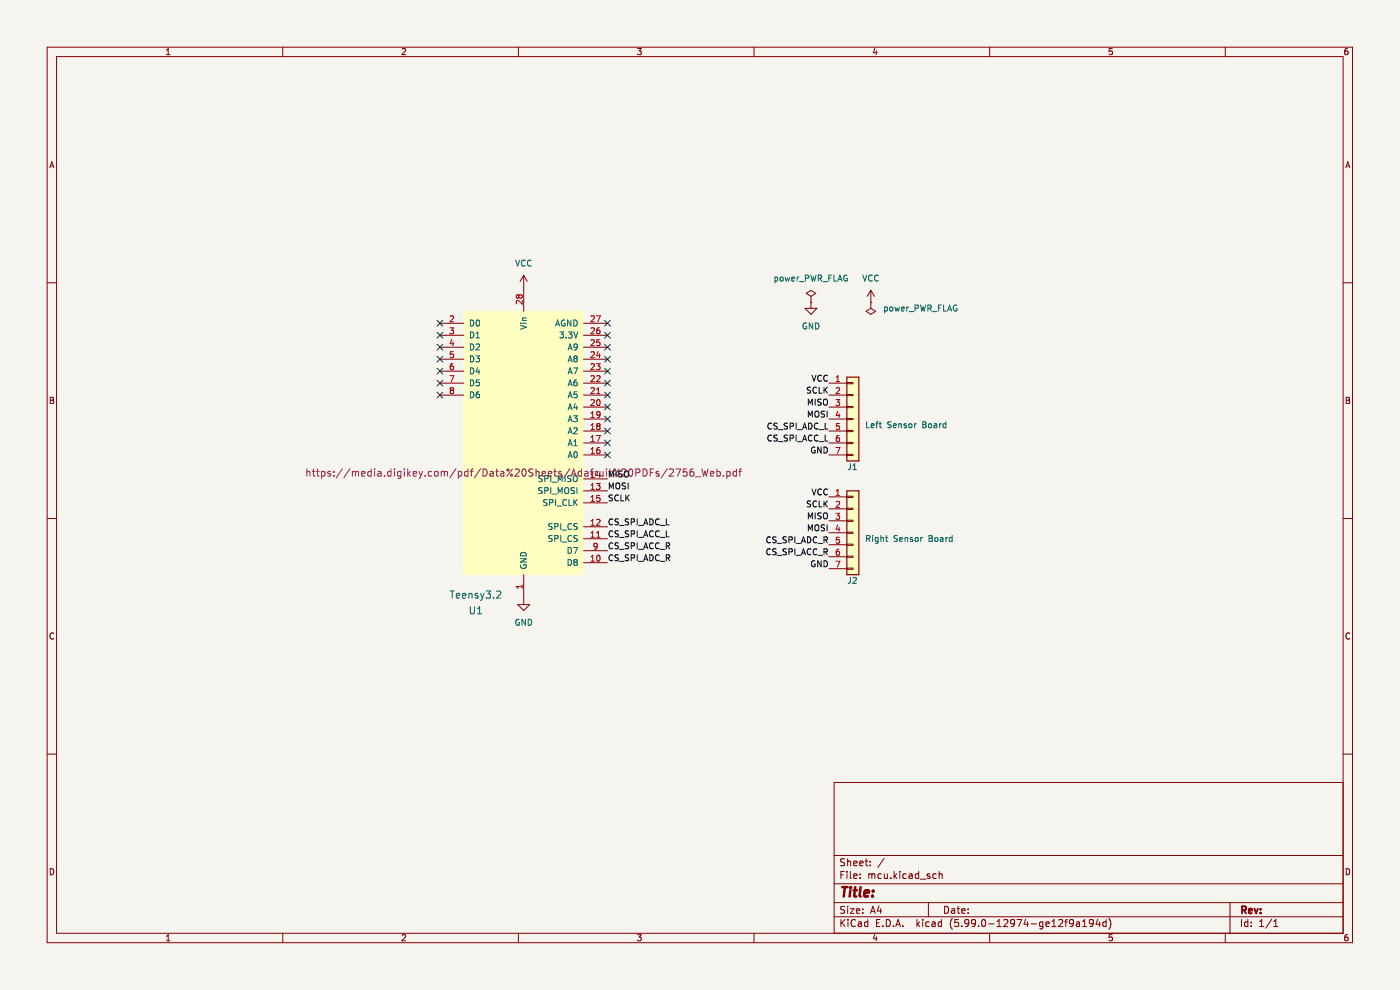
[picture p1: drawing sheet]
<svg xmlns="http://www.w3.org/2000/svg" width="297mm" height="210mm" viewBox="0 0 297 210" stroke-linecap="round" stroke-linejoin="round" font-family="sans-serif">
<path d="M0 0h296.9v210h-296.9z" fill-rule="evenodd" fill="#f5f4ef" stroke="#f5f4ef" stroke-width=".21"/>
<g fill="none" stroke="#840000" stroke-width=".21">
<path d="M10 10h276.9v190h-276.9zM12 12h272.9v186h-272.9zM35.3 11.6h.8M35.3 10.7l.4-.4v1.3M60 10v2M85.3 10.4l.5-.1 .2 .4-.8 .9h.8M110 10v2M135.2 10.3h.8l-.4 .5 .4 .1v.6l-.2 .1-.6-.1M160 10v2M185.6 10.2l-.3 1h.8M185.9 10.7v.9M209.9 10v2"/>
<path d="M235.9 10.3h-.6v.6h.6v.6l-.1 .1-.5-.1M259.9 10v2M285.9 10.3l-.4 .1-.2 .2v.7l.2 .3 .4-.1v-.6l-.4-.1-.2 .2M10.6 35.6l.4-1.3 .4 1.3M10.7 35.2h.6M285.5 35.6l.4-1.3 .5 1.3M285.6 35.2h.6M10 60h2M111.1 58.4l-.8 1.3M111.1 58.4v7.6M111.1 58.4l.8 1.3M284.9 60h2"/>
<path d="M93.3 68.6h5.1M93.3 78.7h5.1M93.3 76.2h5.1M93.3 73.7h5.1M93.3 71.1h5.1M123.8 68.6h5.1M123.8 78.7h5.1M123.8 76.2h5.1M123.8 73.7h5.1M123.8 71.1h5.1M170.8 65.4h2.5l-1.3 1.3zM171 62.2l1-.6 1.1 .6-1.1 .7z"/>
<path d="M172 64.1h.1M172 62.9v2.5M183.7 66l1-.6 1.1 .6-1.1 .7zM184.7 64.1h.1M184.7 61.6l-.7 1.3M184.7 61.6v3.8M184.7 61.6l.8 1.3M10.7 84.3h.4l.2 .2-.2 .4 .2 .1 .1 .3-.2 .3h-.5zM10.7 84.9h.4M93.3 83.8h5.1M93.3 81.3h5.1M123.8 96.5h5.1"/>
<path d="M123.8 94h5.1M123.8 91.4h5.1M123.8 88.9h5.1M123.8 86.3h5.1M123.8 83.8h5.1M123.8 81.3h5.1M175.9 96.5h3.8M175.9 94h3.8M175.9 91.4h3.8M175.9 88.9h3.8M175.9 86.3h3.8M175.9 83.8h3.8"/>
<path d="M175.9 81.3h3.8M179.7 81.1h1.2v.3h-1.2zM179.7 83.7h1.2v.2h-1.2zM179.7 86.2h1.2v.3h-1.2zM179.7 88.8h1.2v.2h-1.2zM179.7 91.3h1.2v.3h-1.2zM179.7 93.8h1.2v.3h-1.2zM179.7 96.4h1.2v.2h-1.2zM285.6 84.3h.4l.3 .2-.3 .4 .3 .1v.3l-.2 .3h-.5zM285.6 84.9h.4M10 110h2M123.8 119.4h5.1"/>
<path d="M123.8 114.3h5.1M123.8 111.7h5.1M123.8 104.1h5.1M123.8 101.6h5.1M123.8 106.7h5.1M123.8 116.8h5.1M175.9 105.4h3.8M175.9 107.9h3.8M175.9 110.5h3.8M175.9 113h3.8M175.9 115.6h3.8M175.9 118.1h3.8"/>
<path d="M179.7 105.3h1.2v.2h-1.2zM179.7 107.8h1.2v.3h-1.2zM179.7 110.3h1.2v.3h-1.2zM179.7 112.9h1.2v.2h-1.2zM179.7 115.4h1.2v.3h-1.2zM179.7 118h1.2v.2h-1.2zM284.9 110h2M11.4 134.4a.58 .58 0 0 0-.8 .5 .58 .58 0 0 0 .8 .5M109.8 128.2h2.6l-1.3 1.3zM111.1 121.9v6.3M175.9 120.6h3.8M179.7 120.5h1.2v.3h-1.2z"/>
<path d="M286.3 134.4a.58 .58 0 0 0-.8 .5 .58 .58 0 0 0 .8 .5M10 160h2M284.9 160h2M284.9 166h-107.9v32M10.7 184.3a.66 .66 0 0 1 .7 .6 .66 .66 0 0 1-.7 .7zM35.3 198.6l.4-.3v1.3M35.3 199.6h.8M60 198v2M85.3 198.4l.5-.1 .2 .3-.8 1h.8M110 198v2M135.2 198.3h.8l-.4 .5 .4 .1v.5l-.2 .2-.6-.2M160 198v2"/>
<path d="M177 194.5h107.9M177 191.5h107.9M177 187.5h107.9M177 181.5h107.9M178.4 185.6h.5M178.4 195v1.5M178.6 195.7l.6 .8M179.1 184.9h-.7v1.4M179.2 192.3l-.6-.1-.2 .2v.4l.6 .3 .2 .4-.3 .2h-.6M179.2 182.2h-.6l-.2 .1v.4l.6 .3 .2 .4-.3 .3-.6-.1M179.2 195l-.8 .9M179.7 184.9v.1"/>
<path d="M179.7 185.4v.9M179.8 182.2v1.5M179.8 192.2v.2M179.8 192.7v1M179.8 182.8l.2-.1h.4l.1 1M179.9 195v.2M179.9 195.5v1M180.4 192.7h.8l-.8 1h.8M180.4 184.9v1.2l.2 .2M181.1 185.8l.7-.1-.1-.3h-.4l-.2 .2 .1 .7h.5M181.1 183.2l.7-.2-.1-.3h-.4l-.2 .2 .1 .7h.5M181.5 195.2a.71 .71 0 0 0-1 .5 .71 .71 0 0 0 .7 .8l.3-.1"/>
<path d="M181.7 193.2l.7-.1-.1-.3-.4-.1-.2 .3v.7h.6M182.1 195.6h.6v.9M182.4 183.2l.7-.2-.1-.3h-.4l-.2 .2 .1 .7h.5M182.5 186.2v.1M182.5 185.4v.2M182.7 195.9l-.5 .1-.2 .2 .2 .3h.5M183 193.6v.1M183 192.8v.2M183.5 182.7h.6M183.7 182.2v1.2l.4 .3M184.1 195.6l-.4-.1-.3 .3 .1 .7h.6M184.1 195v1.5"/>
<path d="M184.3 185.5l.4-.1 .3 .2M184.3 185.4v.9M184.6 183.5v.2M184.6 182.7v.2M184.7 193.7l.5-1.5 .5 1.5M184.8 193.3h.7M185 185.6l.2-.2h.3l.1 .9M185 185.6v.7M185.6 198.2l-.3 .9h.8M185.9 198.7v.9M186 195.8h.5M186.5 192.2l-.4 1h.9"/>
<path d="M186.7 195h-.7v1.5h.7M186.8 192.7v1M187 185.4h-.5l-.3 .2 .2 .7h.6M187.3 196.4v.1M187.5 182.1l-1.3 1.9M187.6 185.4l.1 .9h.3l.2-.1M188 195a.76 .76 0 0 1 .9 .8 .76 .76 0 0 1-.9 .7zM188.2 185.4v.9M189 186.2v.1M189.5 196.4v.1M189.7 184.9v1.4M189.8 185.8l.4 .5"/>
<path d="M190 196.5l.5-1.5 .5 1.5M190.2 196.1h.7M190.2 185.4l-.5 .5M190.9 184.9v.1M190.9 185.4v.9M191.5 196.4v.1M192.2 185.4h-.4l-.3 .2 .2 .7h.5M192.9 185.4h.6v.9M193.5 185.7l-.5 .1-.2 .2 .2 .3h.5M194.5 195v1.5M194.7 196l.4 .5M194.9 185.4h-.4l-.3 .2 .1 .7h.6"/>
<path d="M194.9 184.9v1.4M195.1 195.5l-.6 .6M195.2 186.5h1.2M195.7 195v.2M195.7 195.5v1M197 191.5v3M197.1 195.6l-.4-.1-.3 .3 .1 .7h.6M197.2 185.4h-.3l-.2 .2v.2l.5 .1v.4h-.5M197.7 195.6h.6l.1 .9M198.4 195.9l-.5 .1-.2 .2 .2 .3h.5M198.6 185.4h-.4l-.3 .2 .1 .7h.6M199.2 185.5l.3-.1h.3l.1 .9"/>
<path d="M199.2 184.9v1.4M199.7 195.6l-.4-.1-.3 .3 .2 .7h.5M199.7 195v1.5M200.4 192.2a.76 .76 0 0 1 .9 .8 .76 .76 0 0 1-.9 .7zM201.9 192.8h.6v.9M202 194.8a1.72 1.72 0 0 0 0 2.3M202.5 193.1l-.5 .1-.2 .2 .2 .3h.5M203 192.7h.6M203.2 192.2v1.3l.4 .2M203.3 195h-.7l-.1 .8 .2-.2 .5 .1 .2 .2-.1 .5-.2 .1-.6-.1M204 193.2l.7-.1v-.3l-.5-.1-.2 .3 .1 .7h.6M204 196.4v.1"/>
<path d="M205.4 193.6v.1M205.4 192.8v.2M205.5 195.7l-.3 .3-.4-.1-.1-.2v-.4l.3-.3h.2l.3 .3a1 1 0 0 1-.4 1.2h-.3M207 195.7l-.3 .3-.5-.1-.1-.2v-.4l.3-.3h.3l.3 .3a1 1 0 0 1-.5 1.2h-.3M207.6 196.4v.1M208.4 195.2l.2-.2a.8 .8 0 0 1 .5 .8 .8 .8 0 0 1-.5 .7l-.4-.5zM209.7 196h1.2M209.9 198v2M211.5 196.5h.9M211.5 195.5l.5-.5v1.5M213 195.2l.5-.2 .3 .5-.9 1h.9M215.2 195.7l-.2 .3-.5-.1-.1-.2v-.4l.3-.3h.3l.2 .3a1 1 0 0 1-.4 1.2h-.3"/>
<path d="M215.7 195h1l-.6 1.5M217.6 195l-.4 1h1M218 195.5v1M218.7 196h1.2M221.2 195.6l-.4-.1-.3 .3 .2 .7h.5M221.2 195.5v1.3l-.2 .2h-.4M221.9 196l.7-.1-.1-.3-.4-.1-.2 .3 .1 .7h.5M223.2 196.5h.8M223.2 195.5l.4-.5v1.5M224.6 195.2l.6-.2 .3 .5-1 1h1M225.9 195.5h.6M226.5 195l-.4 .3v1.2"/>
<path d="M227.7 195.7l-.2 .3-.5-.1-.1-.2v-.4l.3-.3h.3l.2 .3a1 1 0 0 1-.4 1.2h-.3M228.4 195.6h.6v.9M229 195.9l-.5 .1-.2 .2 .2 .3h.5M229.7 196.5h.8M229.7 195.5l.4-.5v1.5M231.9 195.7l-.2 .3-.5-.1-.1-.2v-.4l.3-.3h.3l.2 .3a1 1 0 0 1-.4 1.2h-.3M232.9 195l-.4 1h.9M233.2 195.5v1M234.7 195.6l-.5-.1-.3 .3 .2 .7h.6M234.7 195v1.5M235.2 194.8a1.72 1.72 0 0 1 0 2.3M235.9 198.3h-.6v.6l.6-.1v.6l-.1 .2-.5-.2"/>
<path d="M259.9 198v2M260.9 191.5v6.5M263.4 195v1.5M264.7 195.6l-.4-.1-.3 .3 .2 .7h.5M264.7 195v1.5M265.4 196.4v.1M265.4 195.6v.2M267.2 196.5h.9M267.2 195.5l.5-.5v1.5M269.8 195l-1.3 1.9M270.2 196.5h.9M270.2 195.5l.5-.5v1.5"/>
<path d="M285.6 184.3a.66 .66 0 0 1 .7 .6 .66 .66 0 0 1-.7 .7zM285.9 198.3h-.4l-.2 .3v.7l.2 .3 .4-.2v-.6h-.4l-.2 .2"/>
</g>
<path d="M263.5 193h.7l.1-.3v-.3l-.8-.2v1.5M263.8 193l.5 .7M264.9 193.2l.7-.1v-.3l-.5-.1-.2 .3 .1 .7h.6M266.1 192.7l.4 1 .3-1M267.4 193.6v.1M267.4 192.8v.2" fill="none" stroke="#840000" stroke-width=".39"/>
<path d="M178.7 188.2h1.1M179.2 188.2l-.2 2M180.4 188.8l-.2 1.4M180.5 188.2v.2M181.1 188.8h.7M181.4 188.2l-.2 1.7 .1 .2 .4 .1M182.6 188.2l-.2 1.7 .2 .3M183.4 189.5l.9-.2v-.4l-.6-.1-.3 .3v1h.7M185.1 190v.2M185.2 188.9v.2" fill="none" stroke="#840000" stroke-width=".52"/>
<g fill="none" stroke="#006464" stroke-width=".21">
<path d="M109.4 55.2l.4 1.3 .5-1.3M111.4 55.3a.56 .56 0 0 0-.8 .5 .56 .56 0 0 0 .8 .5M112.7 55.3a.56 .56 0 0 0-.8 .5 .56 .56 0 0 0 .8 .5M164.4 58.8h.4l.2 .2-.1 .6h-.5M164.4 58.8v1.2M165.6 58.8h.3l.2 .2v.4l-.2 .2-.4-.2zM166.6 58.8l.2 .8 .3-.6 .2 .6 .2-.8M168 59.2l.6-.1-.1-.3h-.4l-.1 .2v.6h.5M169.1 58.8v.8M169.5 58.8l-.4 .2M169.6 59.7h1M170.9 59h.6v-.5l-.6-.1v1.2"/>
<path d="M172 58.4l.3 1.2 .3-.9 .2 .9 .3-1.2M173.6 59h.6v-.5l-.6-.1v1.2M173.9 59l.4 .6M174.6 59.7h.9M175.8 59h.4M176.4 58.4h-.6v1.2M176.9 58.4v1.2h.6M177.8 59.6l.4-1.2 .4 1.2M177.9 59.3h.6M179.7 58.4a.58 .58 0 0 0-.7 .6 .58 .58 0 0 0 .8 .5v-.4h-.3M183 58.4l.5 1.2 .4-1.2M185 58.5a.56 .56 0 0 0-.8 .5 .56 .56 0 0 0 .8 .5"/>
<path d="M186.3 58.5a.56 .56 0 0 0-.8 .5 .56 .56 0 0 0 .8 .5M99.8 67.9a.64 .64 0 0 1 .7 .6 .64 .64 0 0 1-.7 .6zM99.8 70.4a.64 .64 0 0 1 .7 .7 .64 .64 0 0 1-.7 .6zM99.8 73a.64 .64 0 0 1 .7 .6 .64 .64 0 0 1-.7 .6zM99.8 75.5a.64 .64 0 0 1 .7 .6 .64 .64 0 0 1-.7 .7zM99.8 78a.64 .64 0 0 1 .7 .7 .64 .64 0 0 1-.7 .6zM100.9 75.5h.8l-.4 .5 .4 .1v.5l-.2 .2-.6-.2M101 73.1l.5-.1 .2 .3-.8 .9h.8M101 71.7h.7M101 70.8l.4-.4v1.3M101.1 68l.2-.1a.68 .68 0 0 1 .4 .6 .68 .68 0 0 1-.4 .6l-.3-.4zM101.3 78l-.3 .9h.8"/>
<path d="M101.6 78.5v.8M110.4 69l1.3 .4-1.3 .4M110.4 68.6h.1M110.8 68.6h.9M110.8 68h.9M111.7 67.4l-.8 .1v.5M117.9 69.1l.4-1.2 .4 1.2M118 68.8h.6M118.8 70.4h.8l-.5 .5 .4 .1v.6l-.2 .1-.5-.1M119.8 67.9a.58 .58 0 0 0-.7 .6 .58 .58 0 0 0 .8 .5v-.4h-.3M120.1 71.6v.1M120.5 79.3l.4-1.3 .5 1.3"/>
<path d="M120.5 76.8l.4-1.3 .5 1.3M120.5 74.2l.4-1.2 .5 1.2M120.6 70.4h.8l-.5 .5 .4 .1v.6l-.2 .1-.5-.1M120.6 78.9h.7M120.6 76.4h.7M120.6 73.9h.7M121.1 67.9v1.2l-.7-1.2v1.2M121.7 78h.8l-.5 1.3M121.7 67.9a.64 .64 0 0 1 .8 .6 .64 .64 0 0 1-.8 .6zM121.7 70.4l.5 1.3 .4-1.3M122 76l-.3-.2 .3-.3h.2l.3 .2-.3 .3M122 76l-.3 .3v.2l.3 .3 .3-.1 .2-.2-.1-.3-.2-.2"/>
<path d="M122 76h.2M122.5 73.5l-.3 .2h-.3l-.1-.6 .4-.1 .3 .2-.1 .7-.2 .3h-.3M171.1 68.6a.58 .58 0 0 0-.8 .6 .58 .58 0 0 0 .8 .5v-.5h-.2M172.4 68.5v1.3l-.7-1.3v1.3M173 68.5a.64 .64 0 0 1 .7 .6 .64 .64 0 0 1-.7 .7zM187.7 65.1v1.3M187.7 65.2l.3-.1 .3 .3-.2 .5h-.4M188.9 65.2l.3-.1 .2 .3v.3l-.2 .3-.5-.3zM189.8 65.1l.3 .9 .2-.6 .3 .6 .2-.9M191.2 65.6l.6-.2v-.2l-.4-.1-.2 .2 .1 .6h.5M192.4 65.1v.9M192.7 65.1l-.3 .3"/>
<path d="M192.9 66.1h.9M194.1 65.4l.6-.1 .1-.5-.7-.1v1.3M195.3 64.7l.3 1.3 .2-.9 .3 .9 .3-1.3M196.9 65.4l.6-.1v-.5l-.6-.1v1.3M197.2 65.4l.4 .6M197.8 66.1h1M199.1 65.3h.4M199.7 64.7h-.6v1.3M200.2 64.7v1.3h.6M201 66l.4-1.3 .5 1.3M201.1 65.6h.6M203 64.8a.58 .58 0 0 0-.8 .6 .58 .58 0 0 0 .8 .5v-.5h-.2"/>
<path d="M99.8 80.6a.64 .64 0 0 1 .7 .6 .64 .64 0 0 1-.7 .6zM99.8 83.1a.64 .64 0 0 1 .7 .6 .64 .64 0 0 1-.7 .7zM101.6 83.1l-.4 .1-.1 .2-.1 .7 .2 .3 .5-.1-.1-.6-.4-.1-.2 .2M101.7 80.6h-.6l-.1 .6 .6-.1 .1 .6-.2 .1-.5-.1M120.5 97.1l.4-1.3 .5 1.3M120.5 94.5l.4-1.2 .5 1.2M120.5 92l.4-1.3 .5 1.3M120.5 89.5l.4-1.3 .5 1.3M120.5 86.9l.4-1.2 .5 1.2M120.5 84.4l.4-1.3 .5 1.3M120.5 81.8l.4-1.2 .5 1.2M120.6 96.7h.7"/>
<path d="M120.6 94.2h.7M120.6 91.6h.7M120.6 89.1h.7M120.6 86.6h.7M120.6 84h.7M120.6 81.5h.7M121.7 88.2h.8l-.5 .5 .4 .1v.5l-.2 .2-.5-.2M121.7 90.9l.5-.2 .3 .4-.8 .9h.8M121.7 93.6l.4-.3v1.2M121.7 94.5h.8M121.9 95.9l.1-.1a.68 .68 0 0 1 .5 .6 .68 .68 0 0 1-.5 .7l-.3-.5zM122 85.6l-.3 .9h.8"/>
<path d="M122.3 80.6h-.3l-.2 .3-.1 .7 .3 .2 .4-.1-.1-.6h-.3l-.3 .2M122.3 86.1v.8M122.4 83.1h-.6l-.1 .6h.6l.1 .6-.2 .1-.5-.1M180.4 98.4l-.1 1-.4 .2M180.9 98.7l.4-.3v1.2M180.9 99.6h.8M183.9 89.5v1.2h.6M184.8 90.3l.6-.1v-.3h-.4l-.2 .2 .1 .6h.5M185.8 89.9h.5M186.3 89.5l-.3 .1v1.1M186.5 89.9h.5M186.7 89.5v1.1l.3 .1"/>
<path d="M189.1 89.5l-.7 .1v.3l.5 .3 .2 .3-.3 .2h-.5M189.5 90.3l.6-.1v-.3h-.4l-.2 .2 .1 .6h.5M190.7 90l.5-.1v.8M190.7 89.9v.8M192.3 89.9h-.3l-.2 .2v.1l.5 .2v.3h-.5M192.9 89.9h.3l.3 .2v.4l-.3 .2-.4-.2zM194 89.9v.8M194.4 89.9l-.4 .2M195.8 89.5h.4l.2 .2-.2 .4 .2 .1 .1 .3-.3 .2h-.4zM195.8 90.1h.4M197.1 89.9h.3l.2 .2v.4l-.2 .2-.4-.2zM198.2 89.9h.5v.8"/>
<path d="M198.7 90.2l-.6 .2 .2 .3h.4M199.3 89.9v.8M199.7 89.9l-.4 .2M200.7 89.9h-.4l-.2 .2 .1 .6h.5M200.7 89.5v1.2M110.4 118.5h1.3l-1.3 .7h1.3M110.5 119.8a.58 .58 0 0 0 .6 .8 .58 .58 0 0 0 .5-.8h-.5v.2M110.6 117.3a.66 .66 0 0 1 .7-.1 .66 .66 0 0 1 .4 .7h-1.3zM115 103.5l-.6 .1v.3l.5 .3 .1 .3-.2 .2-.5-.1M115 101h-.6v.4l.5 .2 .1 .3-.2 .3-.5-.1M115.6 104.1l.6-.1v-.4l-.6-.2v1.3M115.6 101.6l.6-.1v-.5l-.6-.1v1.3"/>
<path d="M116.1 106l-.7 .1v.4l.5 .2 .2 .3-.3 .2h-.5M116.6 106.6h.6l.1-.5-.7-.1v1.2M116.8 100.9v1.3M116.8 103.4v1.3M117.1 113.6h-.4l-.3 .2 .1 .3 .6 .3v.3l-.7 .1M117.1 111.1l-.4-.1-.3 .3 .1 .3 .6 .2v.4l-.7 .1M117.1 104.8h1M117.1 102.3h1M117.7 114.3l.6-.1 .1-.5-.7-.1v1.3M117.7 111.7h.6l.1-.5-.7-.2v1.3M117.9 106v1.2M118.2 107.4h.9"/>
<path d="M118.4 102.2v-1.3l.4 .9 .5-.9v1.3M118.4 104.7v-1.3l.4 .9 .5-.9v1.3M119 111v1.3M119 113.6v1.3M119.3 115h.9M119.3 112.4h.9M119.9 103.6l.2-.2a.43 .43 0 0 1 .5 .5v.4a.42 .42 0 0 1-.4 .4 .42 .42 0 0 1-.4-.4zM119.9 100.9v1.3M120.2 106.1a.56 .56 0 0 0-.8 .5 .56 .56 0 0 0 .8 .5M120.5 116.1a.64 .64 0 0 1 .8 .7 .64 .64 0 0 1-.8 .6zM120.5 118.7a.64 .64 0 0 1 .8 .6 .64 .64 0 0 1-.8 .6zM120.7 106v1.2h.6"/>
<path d="M121.1 101h-.6v.4l.5 .2 .1 .3-.2 .3-.5-.1M121.3 113.7a.56 .56 0 0 0-.8 .5 .56 .56 0 0 0 .8 .5M121.3 111.2a.56 .56 0 0 0-.8 .5 .56 .56 0 0 0 .8 .5M121.7 101.1l.2-.2a.43 .43 0 0 1 .6 .4v.4a.42 .42 0 0 1-.5 .5 .42 .42 0 0 1-.4-.5zM121.7 116.1h.8l-.5 1.3M121.7 106v1.2M121.9 103.5l-.7 .1v.3l.5 .3 .2 .3-.3 .2-.5-.1M121.9 106.5l.6 .7M122 119.2h.2M122 119.2l-.3-.2 .3-.3h.3l.2 .2-.3 .3M122 119.2l-.3 .3v.2l.3 .2h.2l.3-.2-.1-.4-.2-.1M122.4 103.4v1.3"/>
<path d="M122.5 113.6h-.5l-.3 .2 .2 .3 .5 .3v.3l-.7 .1M122.5 111.1l-.5-.1-.3 .3 .2 .3 .5 .2v.4l-.7 .1M122.5 106l-.8 .7M183.9 114.3l.6-.1v-.5l-.6-.1v1.3M184.2 114.3l.4 .6M185.1 113.6v.1M185.1 114v.9M186.3 114v1l-.3 .3-.3-.1M186.3 114.1l-.4-.1-.2 .3 .1 .5h.5M186.9 114.1h.5v.8M186.9 113.6v1.3M187.8 114h.5"/>
<path d="M188 113.6v1.1l.3 .2M190.4 113.6l-.7 .1v.4l.6 .2 .1 .3-.3 .3-.4-.1M190.9 114.4l.6-.1-.1-.2-.4-.1-.1 .2v.6h.5M192 114.1h.5l.1 .8M192 114v.9M193.6 114.1l-.3-.1-.2 .2 .1 .2 .4 .1v.3h-.5M194.3 114.1l.3-.1 .2 .3v.3l-.2 .3-.5-.3zM195.3 114v.9M195.7 114l-.4 .3M197.1 113.6h.4l.3 .2-.3 .4 .3 .1v.3l-.2 .3h-.5zM197.1 114.2h.4M198.4 114.1l.1-.1 .4 .1-.1 .7-.4-.1z"/>
<path d="M199.5 114.1h.5l.1 .8M200.1 114.3l-.6 .3 .1 .3 .5-.1M200.7 114v.9M201 114l-.3 .3M202 114.1l-.4-.1-.2 .3 .1 .5h.5M202 113.6v1.3M95.5 125.4h.9M95.9 125.4v1.5M96.8 126.4l.7-.2v-.3h-.5l-.2 .2 .1 .7h.6M98.1 126.4l.7-.2v-.3h-.5l-.2 .2 .1 .7h.6M99.5 126l.2-.1h.4v1M99.5 125.9v1"/>
<path d="M99.8 128.7v1.2l.3 .3h.3l.3-.3v-1.2M101.3 129.1l.4-.4v1.5M101.3 130.2h.9M101.4 125.9h-.4l-.2 .2 .1 .2 .5 .1v.4h-.6M102 125.9l.3 1M102.3 126.9l-.3 .5M102.7 125.9l-.4 1M103.1 125.4h1l-.5 .5 .4 .2v.6l-.2 .2-.7-.2M104.7 126.7v.2M105.4 125.5l.5-.1 .3 .4-.9 1.1h.9M110.1 131.4a.58 .58 0 0 0-.7 .6 .58 .58 0 0 0 .8 .5v-.4h-.3M111.5 131.4v1.2l-.8-1.2v1.2"/>
<path d="M112.1 131.4a.64 .64 0 0 1 .7 .6 .64 .64 0 0 1-.7 .6zM180.4 122.5l-.1 1.1-.4 .1M180.9 122.6l.5-.1 .3 .3-.8 .9h.8"/>
</g>
<g fill="#ffffc2" stroke="#ffffc2" stroke-width=".25">
<path d="M179.7 104.1h2.5v17.8h-2.5z" fill-rule="evenodd"/>
<path d="M179.7 80h2.5v17.8h-2.5z" fill-rule="evenodd"/>
</g>
<path d="M179.7 80h2.5v17.8h-2.5zM179.7 104.1h2.5v17.8h-2.5z" fill="none" stroke="#840000" stroke-width=".25"/>
<g fill="none" stroke="#a90000" stroke-width=".21">
<path d="M95.4 69.5h.8l-.4 .5 .4 .1v.6l-.2 .1-.6-.1M95.4 79.7h.9l-.6 1.3M95.5 67.1l.5-.1 .2 .4-.8 .9h.8M95.8 72l-.3 .9h.8M96.1 77.1l-.4 .1-.1 .3-.1 .7 .2 .2 .5-.1-.1-.6-.4-.1-.2 .3M96.1 72.5v.8M96.2 74.6h-.6l-.1 .6h.6l.1 .6-.2 .1-.5-.1M110.1 62.8l.2-.3h.2l.3 .3v.2l-.3 .3-.3-.1-.1-.2M110.1 62.8l-.3-.3-.3 .3 .1 .3 .2 .2 .3-.3M110.1 62.8v.2M110.8 63.7v.8l-.9-.8-.4 .3 .1 .5M125.4 67.1l.5-.1 .2 .4-.8 .9h.8"/>
<path d="M125.4 69.7l.5-.2 .2 .4-.8 .9h.8M125.4 72.2l.5-.1 .2 .3-.8 .9h.8M125.4 74.7l.5-.1 .2 .4-.8 .9h.8M125.4 77.3l.5-.2 .2 .4-.8 .9h.8M125.4 79.8l.5-.1 .2 .3-.8 1h.8M126.5 77.1h.8l-.4 .5 .3 .2v.5l-.1 .1-.6-.1M126.5 67h.9l-.6 1.3M126.6 79.8l.5-.1 .2 .3-.8 1h.8M126.9 74.5l-.3 1h.8M127.2 69.5l-.4 .1-.2 .2v.8l.2 .2 .4-.1v-.6l-.4-.1-.2 .3M127.2 75v.9M127.2 72.1h-.6v.6l.6-.1v.6l-.1 .1-.5-.1"/>
<path d="M95.7 82.8l-.2-.3 .2-.3h.3l.2 .3-.2 .3M95.7 82.8l-.2 .2v.3l.2 .2h.3l.2-.2v-.4l-.2-.1M95.7 82.8h.3M125.4 87.7l.3-.4v1.3M125.4 90.2l.3-.4v1.3M125.4 92.7l.3-.3v1.3M125.4 95.3l.3-.4v1.3M125.4 96.2h.7M125.4 93.7h.7M125.4 91.1h.7M125.4 88.6h.7M125.4 84.9l.5-.1 .2 .3-.8 .9h.8"/>
<path d="M125.4 82.3l.5-.1 .2 .4-.8 .9h.8M126.5 92.4h.9l-.6 1.3M126.6 82.6l.3-.4v1.3M126.6 83.5h.7M126.7 84.9l.2-.1a.68 .68 0 0 1 .4 .6 .68 .68 0 0 1-.4 .6l-.3-.4zM126.8 90.4l-.2-.3 .2-.3h.3l.2 .3-.2 .3M126.8 90.4l-.2 .2v.4l.2 .1h.3l.2-.2-.1-.4-.1-.1M126.8 90.4h.3M126.9 99.9l-.3 .9h.8M127.2 94.9l-.4 .1-.2 .2v.8l.2 .2 .4-.1v-.6l-.4-.1-.2 .2M127.3 87.8l-.2 .3-.4-.1-.1-.6 .5-.1 .2 .2-.1 .8-.1 .2-.4 .1M177.3 84.8h.8l-.4 .4 .4 .2v.5l-.2 .1-.6-.1"/>
<path d="M177.3 94.9h.9l-.6 1.3M177.4 80l.4-.3v1.3M177.4 82.3l.5-.1 .2 .4-.8 .9h.8M177.4 81h.7M177.7 87.2l-.3 1h.8M178 92.4h-.4l-.1 .3-.1 .7 .2 .3 .5-.2-.1-.6h-.4l-.2 .2M178 87.7v.9M178.1 89.8h-.6l-.1 .6h.6l.1 .6-.2 .1-.5-.1M125.4 106.4h.7M125.4 114h.7M125.4 119h.7M125.4 100.4l.3-.4v1.3"/>
<path d="M125.4 102.9l.3-.4v1.3M125.4 105.4l.3-.3v1.3M125.4 110.5l.3-.3v1.2M125.4 113.1l.3-.4v1.3M125.4 118.1l.3-.3v1.2M125.4 111.4h.7M125.4 103.8h.7M125.4 101.3h.7M126.5 102.5h.8l-.4 .5 .3 .1v.6l-.1 .1-.6-.1M126.6 110.3l.5-.1 .2 .3-.8 .9h.8M126.6 114h.7M126.6 113.1l.3-.4v1.3"/>
<path d="M126.7 115.8l-.2 .2h-.4l-.1-.6 .5-.2 .2 .3-.1 .7-.1 .2-.4 .1M126.7 117.9l.2-.1a.68 .68 0 0 1 .4 .6 .68 .68 0 0 1-.4 .6l-.3-.4zM127.2 100.4v.9M127.2 105.1h-.6v.6l.6-.1v.6l-.1 .2-.5-.2M177.3 108.9h.8l-.4 .5 .4 .1v.5l-.2 .2-.6-.2M177.3 119h.9l-.6 1.3M177.4 105.1h.7M177.4 104.2l.4-.4v1.3M177.4 106.5l.5-.1 .2 .3-.8 .9h.8M177.7 111.4l-.3 .9h.8M178 116.5l-.4 .1-.1 .2-.1 .7 .2 .3 .5-.1-.1-.6-.4-.1-.2 .2M178 111.9v.8"/>
<path d="M178.1 114h-.6l-.1 .6 .6-.1 .1 .6-.2 .1-.5-.1M110.8 124.1v.7M110.8 124.4h-1.3l.4 .4"/>
</g>
<path d="M98.4 66h25.4v55.9h-25.4z" fill-rule="evenodd" fill="#ffffc2" stroke="#ffffc2" stroke-width=".21"/>
<g fill="none" stroke="#840084" stroke-width=".21">
<path d="M65.1 99.5v1.5M66.3 100h.5M66.5 99.5v1.3l.3 .2M67.1 100h.6M67.3 99.5v1.3l.4 .2M68.2 100v1.5M72.6 99.4l-1.3 2M74.2 99.4l-1.3 2M74.7 100v1M78.7 99.5v1.5M79.5 99.5v.1M79.5 100v1"/>
<path d="M82.9 99.5v1.5M83.7 99.5v.1M83.7 100v1M85.1 100v1.2l-.3 .3-.4-.1M85.8 99.5v.1M85.8 100v1M86.5 99.5v1.5M87.1 100l-.6 .6M88.9 100l.4 1M89.6 100l-.3 1M93.6 100v1M96.7 99.4l-1.3 2"/>
<path d="M97.2 100v1.5M99.3 99.5v1.5M99.8 100h.6M100.4 99.5l-.4 .2v1.3M102 99.4l-1.3 2M102.5 99.5a.77 .77 0 0 1 .8 .7 .77 .77 0 0 1-.8 .8zM105.1 100h.6M105.4 99.5v1.3l.3 .2M108.7 99.5l-1.2 1.5M109.3 99.6l.6-.1 .3 .4-1 1.1h1M110.9 99.6l.2-.1a.81 .81 0 0 1 .5 .7 .81 .81 0 0 1-.5 .8l-.2-.1-.2-.5zM113.1 99.6l-.6-.1-.2 .1v.5l.6 .3 .2 .3-.3 .3-.6-.1"/>
<path d="M113.7 99.5v1.5M117.5 100h.6M117.7 99.5v1.3l.4 .2M120.9 99.4l-1.3 2M123.4 99.5v1.5M125.2 100h.6M125.8 99.5l-.3 .2v1.3M126.3 100v1M126.8 100l-.5 .3M127.3 100l.1 .9 .3 .1 .2-.1M127.9 100v1M128.7 99.5v.1"/>
<path d="M128.7 100v1M129.2 100h.5M129.4 99.5v1.3l.3 .2M131.3 99.5l-1.1 1.5M131.9 99.6l.6-.1 .3 .4-1 1.1h1M133.5 99.6l.2-.1a.81 .81 0 0 1 .6 .7 .81 .81 0 0 1-.6 .8l-.2-.1-.1-.5zM136.4 99.5a.77 .77 0 0 1 .9 .7 .77 .77 0 0 1-.9 .8zM138.7 99.5h-.8v1.5M141.6 99.4l-1.3 2M142 99.6l.6-.1 .3 .4-1 1.1h1M143.4 99.5h1l-.7 1.5M145.7 99.5h-.7l-.1 .7 .2-.1h.5l.2 .3-.1 .5-.2 .1-.6-.1"/>
<path d="M147.1 99.5l-.5 .1a1.03 1.03 0 0 0 0 1.4l.6-.1v-.5l-.3-.3h-.4l-.1 .3M148.9 99.5l.4 1.5 .3-1.1 .2 1.1 .4-1.5M152.1 99.5v1.5M154.2 100v1.5M156.2 99.5v1.5M156.7 100h.6M157.3 99.5l-.3 .2v1.3M65.1 100.1l.2-.1 .4 .1 .1 .9M68.2 100.1l.5-.1 .2 .3-.1 .6h-.6M70.1 100.1l-.4-.1-.2 .2 .1 .2 .5 .2v.3h-.6M70.8 100.9v.1M70.8 100.1v.1"/>
<path d="M74.7 100.1l.5-.1 .2 .2M75.4 100.2l.2-.2 .4 .1 .1 .9M75.4 100.2v.8M76.7 100.5l.7-.1v-.3l-.5-.1-.2 .2 .1 .7h.6M78.7 100.1l-.4-.1-.3 .3 .2 .6h.5M80.2 100.1h.6v.9M80.8 100.4h-.5l-.2 .2 .2 .4 .5-.1M81.6 100.9v.1M82.9 100.1l-.4-.1-.3 .3 .2 .6h.5M85.1 100.1l-.5-.1-.3 .3 .2 .6h.6M86.6 100.4l.5 .6M87.7 100.5l.7-.1-.1-.3-.4-.1-.2 .2v.7h.6"/>
<path d="M89.3 101l-.4 .5M90.2 100.9v.1M91.6 100.1l-.5-.1-.2 .3 .1 .6h.6M92.2 100.1l.3-.1 .4 .1 .1 .6-.2 .2-.3 .1-.3-.1zM93.6 100.1l.4-.1 .3 .2M94.3 100.2l.2-.2 .3 .1 .1 .9M94.3 100.2v.8M97.2 100.1l.5-.1 .3 .3-.2 .6h-.6M99.3 100.1l-.5-.1-.3 .3 .2 .6h.6M104 100.1h.6v.9M104.6 100.4h-.5l-.2 .2 .2 .4 .5-.1M106.2 100.1h.6l.1 .9"/>
<path d="M106.9 100.4h-.5l-.2 .2 .2 .4 .5-.1M113.7 100.1l.2-.1 .4 .1 .1 .9M115 100.5l.7-.1v-.3l-.5-.1-.2 .2 .1 .7h.6M116.3 100.5l.7-.1v-.3l-.5-.1-.2 .2 .1 .7h.6M119.1 100.1l-.4-.1-.2 .2 .1 .2 .5 .2v.3h-.6M121.2 101l.5-1.5 .5 1.5M121.3 100.6h.8M123.4 100.1l-.5-.1-.3 .3 .2 .6h.6M124.1 100.1h.6v.9M124.7 100.4h-.5l-.2 .2 .2 .4 .5-.1M134.9 100.3l.7-.1 .2-.2-.1-.4-.8-.1v1.5M137.9 100.2h.6"/>
<path d="M139.8 100.1l-.4-.1-.2 .2v.2l.6 .2v.3h-.6M147.5 101.2h1.2M150.7 100.5l.7-.1v-.3l-.5-.1-.2 .2 .1 .7h.6M152.1 100.1l.4-.1 .3 .3-.1 .6h-.6M153.5 100.9v.1M154.2 100.1l.4-.1 .3 .3-.1 .6h-.6M156.2 100.1l-.4-.1-.3 .3 .1 .6h.6"/>
<circle cx="107.8" cy="99.7" r=".21"/>
<circle cx="130.4" cy="99.7" r=".21"/>
<circle cx="108.5" cy="100.8" r=".21"/>
<circle cx="131.1" cy="100.8" r=".21"/>
</g>
<g fill="none" stroke="#0f0f0f" stroke-width=".21">
<path d="M172.3 79.6l.4 1.3 .4-1.3M174.3 79.7a.56 .56 0 0 0-.8 .5 .56 .56 0 0 0 .8 .5M175.5 79.7a.56 .56 0 0 0-.8 .5 .56 .56 0 0 0 .8 .5M130.7 99.9v1.3M132 100h-.7v.4l.6 .2 .1 .3-.3 .3-.4-.1M163.7 92.4a.56 .56 0 0 0-.8 .5 .56 .56 0 0 0 .8 .5M163.7 89.9a.56 .56 0 0 0-.8 .5 .56 .56 0 0 0 .8 .5M164.9 92.3h-.5l-.2 .2 .1 .3 .5 .3v.3l-.6 .1M164.9 89.8l-.5-.1-.2 .3 .1 .3 .5 .2v.4l-.6 .1M165.1 93.7h1M165.1 91.1h1M167.1 89.8l-.7 .1v.3l.5 .3 .2 .3-.3 .2h-.5"/>
<path d="M167.1 92.3l-.7 .1v.4l.5 .2 .2 .3-.3 .3-.5-.1M167.6 93l.6-.1 .1-.5-.7-.1v1.3M167.6 90.4h.6l.1-.5-.7-.2v1.3M168.9 89.7v1.3M168.9 92.3v1.3M169.2 93.7h.9M169.2 91.1h.9M170.3 93.6l.4-1.3 .4 1.3M170.3 91l.4-1.3 .4 1.3M170.4 93.2h.6M170.4 90.7h.6M171.5 85.9v-1.2l.4 .9 .4-.9v1.2"/>
<path d="M171.5 88.5v-1.3l.4 .9 .4-.9v1.3M171.5 89.7a.64 .64 0 0 1 .8 .7 .64 .64 0 0 1-.8 .6zM172 82.2l-.7 .1v.3l.5 .3 .2 .3-.3 .2-.5-.1M172.3 92.4a.56 .56 0 0 0-.8 .5 .56 .56 0 0 0 .8 .5M172.9 94.9a.58 .58 0 0 0-.8 .6 .58 .58 0 0 0 .8 .5v-.4h-.2M172.9 84.7v1.2M173.1 87.3l.1-.1a.43 .43 0 0 1 .5 .4v.5a.42 .42 0 0 1-.4 .4 .42 .42 0 0 1-.4-.4zM173.2 82.3a.56 .56 0 0 0-.8 .5 .56 .56 0 0 0 .8 .5M173.5 92.4a.56 .56 0 0 0-.8 .5 .56 .56 0 0 0 .8 .5M173.5 89.9a.56 .56 0 0 0-.8 .5 .56 .56 0 0 0 .8 .5M173.8 82.1v1.3h.6M173.8 93.7h.9"/>
<path d="M173.8 91.1h.9M174.2 84.7l-.7 .1v.4l.6 .2 .1 .3-.2 .2h-.5M174.2 94.8v1.3l-.7-1.3v1.3M174.7 84.9l.3-.2a.43 .43 0 0 1 .5 .4v.4a.42 .42 0 0 1-.4 .5 .42 .42 0 0 1-.4-.5zM174.8 82.1v1.3M174.8 94.8a.64 .64 0 0 1 .7 .7 .64 .64 0 0 1-.7 .6zM174.9 87.3h-.6v.4l.5 .2 .1 .3-.2 .3-.5-.1M175 82.7l.5 .7M175 92.3v1.3h.7M175 89.7v1.3h.7M175.5 87.2v1.3M175.5 82.1l-.7 .8"/>
<path d="M129.3 101.2v-1.3l.4 .9 .4-.9v1.3M129.3 103.7v-1.3l.4 1 .4-1v1.3M129.9 105l-.6 .1v.4l.5 .2 .1 .3-.2 .3-.5-.1M130 117.8a.56 .56 0 0 0-.8 .5 .56 .56 0 0 0 .8 .5M130 115.3a.56 .56 0 0 0-.8 .5 .56 .56 0 0 0 .8 .5M130 112.7a.56 .56 0 0 0-.8 .5 .56 .56 0 0 0 .8 .6M130 110.2a.56 .56 0 0 0-.8 .5 .56 .56 0 0 0 .8 .5M130.7 102.6l.2-.2a.43 .43 0 0 1 .6 .5v.4a.42 .42 0 0 1-.4 .4 .42 .42 0 0 1-.5-.4zM131.2 117.7l-.7 .1v.4l.6 .2 .1 .3-.3 .3-.4-.1M131.2 115.2l-.7 .1v.3l.6 .3 .1 .3-.3 .2h-.4M131.2 112.7h-.7v.4l.6 .2 .1 .3-.3 .3-.4-.1M131.2 110.1l-.7 .1v.3l.6 .3 .1 .3-.3 .2h-.4"/>
<path d="M131.2 105.1a.56 .56 0 0 0-.8 .5 .56 .56 0 0 0 .8 .5M131.4 111.5h1M131.4 114h1M131.4 116.5h1M131.4 119.1h1M131.7 105v1.3h.6M132.5 100.1l.3-.2a.43 .43 0 0 1 .5 .4v.5a.42 .42 0 0 1-.4 .4 .42 .42 0 0 1-.4-.4zM132.7 102.5l-.7 .1v.3l.6 .3 .1 .3-.2 .2h-.5M132.8 105v1.3M132.9 105.5l.6 .8M133.2 102.4v1.3M133.4 117.7l-.7 .1v.4l.5 .2 .2 .3-.3 .3-.5-.1"/>
<path d="M133.4 115.2l-.7 .1v.3l.5 .3 .2 .3-.3 .2h-.5M133.4 112.7h-.7v.4l.5 .2 .2 .3-.3 .3-.5-.1M133.4 110.1l-.7 .1v.3l.5 .3 .2 .3-.3 .2h-.5M133.5 105l-.7 .7M133.9 118.3h.6l.1-.5-.7-.1v1.3M133.9 115.8l.6-.1 .1-.4-.7-.2v1.3M133.9 113.3l.6-.1 .1-.5-.7-.1v1.3M133.9 110.7h.6l.1-.5-.7-.1v1.2M135.2 110.1v1.2M135.2 112.6v1.3M135.2 115.1v1.3M135.2 117.7v1.3"/>
<path d="M135.5 111.5h1M135.5 114h1M135.5 116.5h1M135.5 119.1h1M136.6 111.3l.4-1.2 .4 1.2M136.6 113.9l.4-1.3 .4 1.3M136.6 116.4l.4-1.3 .4 1.3M136.6 119l.4-1.3 .4 1.3M136.7 111h.6M136.7 113.5h.6M136.7 116h.6M136.7 118.6h.6"/>
<path d="M137.8 117.7a.64 .64 0 0 1 .8 .6 .64 .64 0 0 1-.8 .7zM137.8 110.1a.64 .64 0 0 1 .8 .6 .64 .64 0 0 1-.8 .6zM138.6 115.3a.56 .56 0 0 0-.8 .5 .56 .56 0 0 0 .8 .5M138.6 112.7a.56 .56 0 0 0-.8 .5 .56 .56 0 0 0 .8 .6M139.8 117.8a.56 .56 0 0 0-.8 .5 .56 .56 0 0 0 .8 .5M139.8 115.3a.56 .56 0 0 0-.8 .5 .56 .56 0 0 0 .8 .5M139.8 112.7a.56 .56 0 0 0-.8 .5 .56 .56 0 0 0 .8 .6M139.8 110.2a.56 .56 0 0 0-.8 .5 .56 .56 0 0 0 .8 .5M140.1 111.5h.9M140.1 114h.9M140.1 116.5h.9M140.1 119.1h.9"/>
<path d="M141.3 118.3h.7v-.5l-.7-.1v1.3M141.3 115.8l.7-.1v-.4l-.7-.2v1.3M141.3 112.6v1.3h.7M141.3 110.1v1.2h.7M141.7 115.8l.4 .6M141.7 118.3l.4 .7M163.4 116.5a.56 .56 0 0 0-.8 .5 .56 .56 0 0 0 .8 .6M163.4 114a.56 .56 0 0 0-.8 .5 .56 .56 0 0 0 .8 .5M164.6 116.5l-.4-.1-.3 .3 .1 .3 .6 .2v.4h-.7M164.6 113.9h-.4l-.3 .2 .1 .3 .6 .3v.3l-.7 .1M164.9 117.8h1M164.9 115.3h1"/>
<path d="M166.8 116.5h-.6v.4l.5 .2 .1 .3-.2 .3-.5-.1M166.8 113.9l-.6 .1v.4l.5 .2 .1 .3-.2 .2h-.5M167.4 117.1l.6-.1v-.5l-.6-.1v1.3M167.4 114.5h.6v-.5l-.6-.1v1.2M168.6 113.9v1.2M168.6 116.4v1.3M168.9 117.8h1M168.9 115.3h1M170 117.7l.5-1.3 .4 1.3M170 115.1l.5-1.2 .4 1.2M170.1 117.3h.7M170.1 114.8h.7"/>
<path d="M171.3 113.9a.64 .64 0 0 1 .7 .6 .64 .64 0 0 1-.7 .6zM171.5 110.1v-1.3l.4 .9 .4-.9v1.3M171.5 112.6v-1.3l.4 .9 .4-.9v1.3M172 106.3l-.7 .1v.3l.5 .3 .2 .3-.3 .2h-.5M172 116.5a.56 .56 0 0 0-.8 .5 .56 .56 0 0 0 .8 .6M172.3 103.7l.4 1.3 .4-1.3M172.9 119a.58 .58 0 0 0-.8 .6 .58 .58 0 0 0 .8 .5v-.4h-.2M172.9 108.8v1.3M172.9 111.5l.3-.2a.43 .43 0 0 1 .5 .5v.4a.42 .42 0 0 1-.4 .4 .42 .42 0 0 1-.4-.4zM173.2 106.4a.56 .56 0 0 0-.8 .5 .56 .56 0 0 0 .8 .5M173.3 116.5a.56 .56 0 0 0-.8 .5 .56 .56 0 0 0 .8 .6M173.3 114a.56 .56 0 0 0-.8 .5 .56 .56 0 0 0 .8 .5"/>
<path d="M173.5 117.8h1M173.5 115.3h1M173.8 106.3v1.2h.6M174.2 108.9h-.7v.4l.6 .2 .1 .3-.2 .3-.5-.1M174.2 119v1.2l-.7-1.2v1.2M174.3 103.8a.56 .56 0 0 0-.8 .6 .56 .56 0 0 0 .8 .5M174.7 109l.3-.2a.43 .43 0 0 1 .5 .4v.4a.42 .42 0 0 1-.4 .5 .42 .42 0 0 1-.4-.5zM174.8 119a.64 .64 0 0 1 .7 .6 .64 .64 0 0 1-.7 .6zM174.8 106.3v1.2M174.8 114.5h.6l.1-.5-.7-.1v1.2M174.8 117.1l.6-.1 .1-.5-.7-.1v1.3M174.9 111.4l-.6 .1v.3l.5 .3 .1 .3-.2 .2-.5-.1"/>
<path d="M175 106.8l.5 .7M175.1 117.1l.4 .6M175.1 114.5l.4 .6M175.5 111.3v1.3M175.5 103.8a.56 .56 0 0 0-.8 .6 .56 .56 0 0 0 .8 .5M175.5 106.3l-.7 .7"/>
</g>
<g fill="none" stroke="#000084" stroke-width=".21">
<path d="M92.7 73l1.2 1.3M92.7 70.5l1.2 1.2M92.7 68l1.2 1.2M92.7 78.1l1.2 1.2M92.7 75.6l1.2 1.2M93.9 73l-1.2 1.3M93.9 70.5l-1.2 1.2M93.9 68l-1.2 1.2M93.9 78.1l-1.2 1.2M93.9 75.6l-1.2 1.2M128.3 78.1l1.2 1.2M128.3 75.6l1.2 1.2"/>
<path d="M128.3 73l1.2 1.3M128.3 70.5l1.2 1.2M128.3 68l1.2 1.2M129.5 78.1l-1.2 1.2M129.5 75.6l-1.2 1.2M129.5 73l-1.2 1.3M129.5 70.5l-1.2 1.2M129.5 68l-1.2 1.2M92.7 83.2l1.2 1.2M92.7 80.7l1.2 1.2M93.9 83.2l-1.2 1.2M93.9 80.7l-1.2 1.2"/>
<path d="M128.3 95.9l1.2 1.2M128.3 93.4l1.2 1.2M128.3 90.8l1.2 1.2M128.3 88.3l1.2 1.2M128.3 83.2l1.2 1.2M128.3 80.7l1.2 1.2M128.3 85.7l1.2 1.3M129.5 95.9l-1.2 1.2M129.5 93.4l-1.2 1.2M129.5 90.8l-1.2 1.2M129.5 88.3l-1.2 1.2M129.5 83.2l-1.2 1.2"/>
<path d="M129.5 80.7l-1.2 1.2M129.5 85.7l-1.2 1.3"/>
</g>
</svg>
